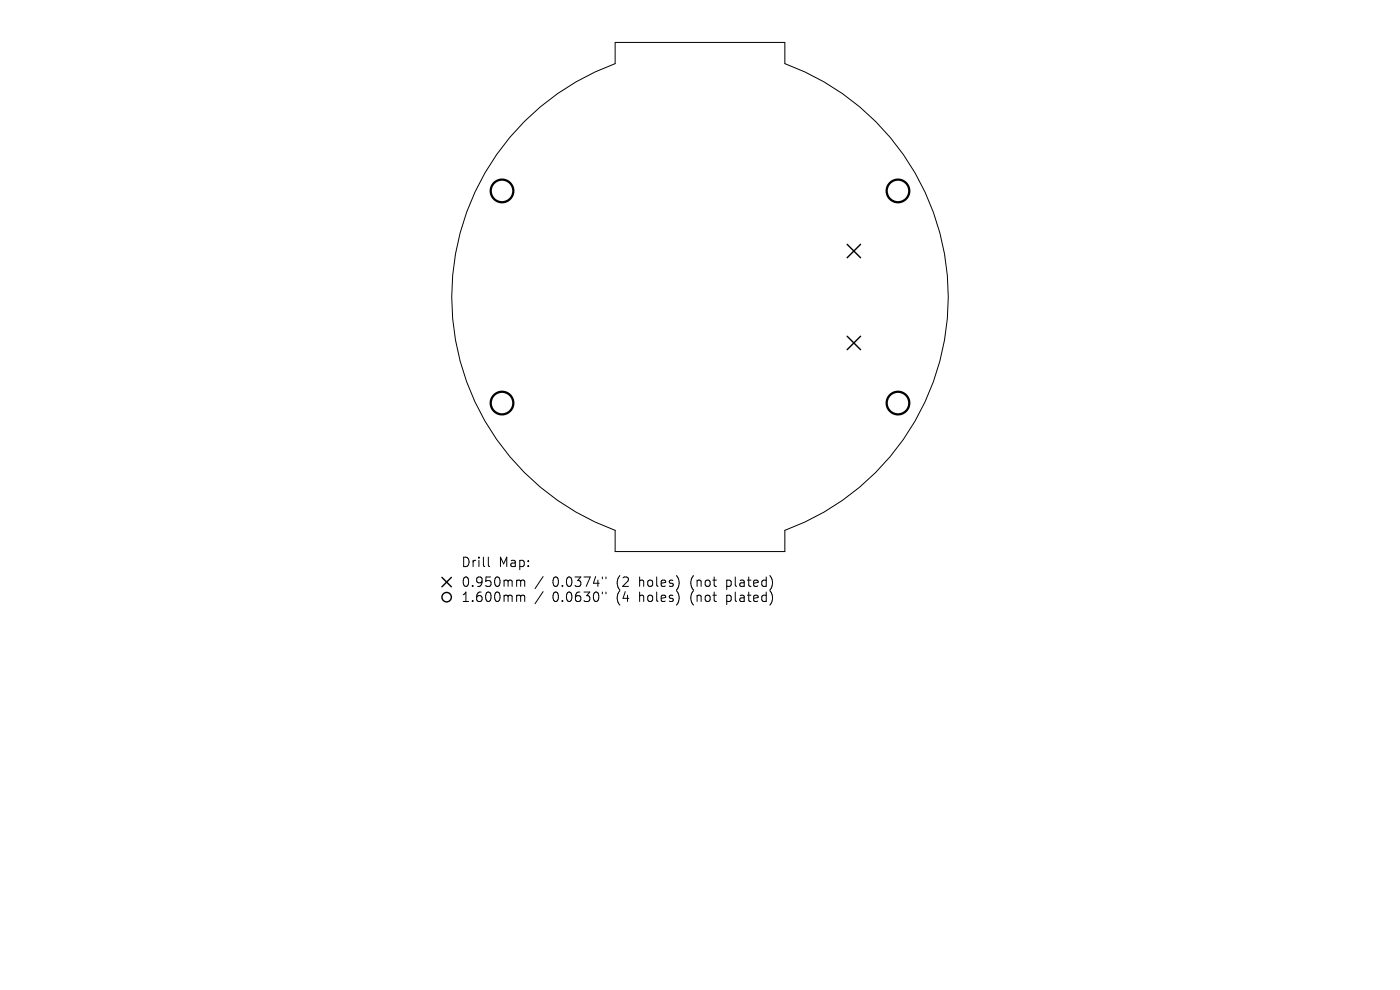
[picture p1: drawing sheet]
<svg xmlns="http://www.w3.org/2000/svg" width="297mm" height="210mm" viewBox="0 0 297 210" stroke-linecap="round" stroke-linejoin="round" font-family="sans-serif">
<defs><g id="words">
<g font-size="2.8">
<text x="97.8" y="120.6">Drill</text>
<text x="97.8" y="124.8">0.950mm</text>
<text x="105.8" y="120.6">Map:</text>
<text x="117.2" y="124.8">0.0374&quot;</text>
<text x="130.9" y="124.8">(2</text>
<text x="135.9" y="124.8">holes)</text>
<text x="146.9" y="124.8">(not</text>
<text x="154.8" y="124.8">plated)</text>
<text x="97.8" y="128">1.600mm</text>
<text x="117.2" y="128">0.0630&quot;</text>
<text x="130.9" y="128">(4</text>
<text x="135.9" y="128">holes)</text>
<text x="146.9" y="128">(not</text>
<text x="154.8" y="128">plated)</text>
</g>
</g></defs>
<g fill="none" stroke="#000" stroke-width=".21">
<path d="M111.3 25.7a52.7 52.7 0 0 1 19.2-12.2v-4.5h36v4.5a52.7 52.7 0 0 1 34.7 49.5 52.7 52.7 0 0 1-34.7 49.5v4.5h-36v-4.5a52.7 52.7 0 0 1-19.2-86.8zM103.6 118.2v1.7l.3 .3M109.9 123.1l.5 .1 .1 .1M109.9 126.3l.5 .1 .1 .1M110.5 123.3l.2-.2 .5 .1 .1 1.2M110.5 123.3v1.1M110.5 126.5v1.1M110.5 126.5l.2-.2 .5 .1 .1 1.2M115.2 122.3l-1.7 2.6M115.2 125.5l-1.7 2.6M127.8 122.4v.4M127.8 125.6v.4"/>
<path d="M128.6 122.4v.4M128.6 125.6v.4"/>
</g>
<g fill="none" stroke="#000" stroke-width=".3">
<path d="M179.7 51.8l2.9 2.9M182.6 51.8l-2.9 2.9M179.7 71.3l2.9 2.9M182.6 71.3l-2.9 2.9M93.8 122.5l2 2M95.8 122.5l-2 2"/>
<circle cx="94.8" cy="126.7" r="1"/>
</g>
<g fill="none" stroke="#000" stroke-width=".48">
<circle cx="106.5" cy="40.5" r="2.4"/>
<circle cx="190.5" cy="40.5" r="2.4"/>
<circle cx="106.5" cy="85.5" r="2.4"/>
<circle cx="190.5" cy="85.5" r="2.4"/>
</g>
<use href="#words"/>
</svg>
